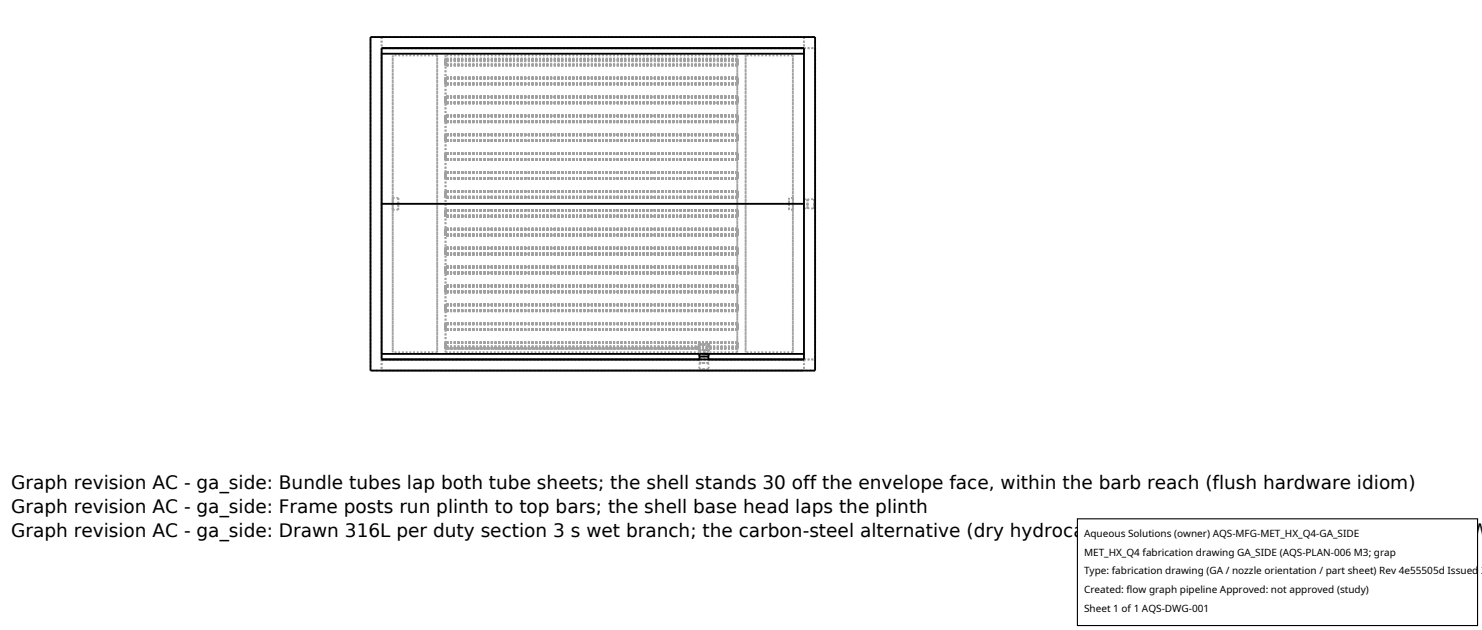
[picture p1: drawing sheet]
<svg xmlns="http://www.w3.org/2000/svg" width="212mm" height="90mm" viewBox="0 0 212 90" stroke-linecap="round" stroke-linejoin="round" font-family="sans-serif">
<defs><g id="words">
<g font-size="2.6">
<text x="1.6" y="69.8">Graph revision AC - ga_side: Bundle tubes lap both tube sheets; the shell stands 30 off the envelope face, within the barb reach (flush hardware idiom)</text>
<text x="1.6" y="73.3">Graph revision AC - ga_side: Frame posts run plinth to top bars; the shell base head laps the plinth</text>
<text x="1.6" y="76.7">Graph revision AC - ga_side: Drawn 316L per duty section 3 s wet branch; the carbon-steel alternative (dry hydrocarbon or dry gas stream) is a named hold, W</text>
</g>
<g font-size="1.4">
<text x="154.8" y="76.6">Aqueous Solutions (owner) AQS-MFG-MET_HX_Q4-GA_SIDE</text>
<text x="154.8" y="79.3">MET_HX_Q4 fabrication drawing GA_SIDE (AQS-PLAN-006 M3; grap</text>
<text x="154.8" y="82">Type: fabrication drawing (GA / nozzle orientation / part sheet) Rev 4e55505d Issued 2</text>
<text x="154.8" y="84.7">Created: flow graph pipeline Approved: not approved (study)</text>
<text x="154.8" y="87.4">Sheet 1 of 1 AQS-DWG-001</text>
</g>
</g></defs>
<g fill="none" stroke="#a0a0a0" stroke-width=".26" stroke-dasharray=".3 .3" stroke-linecap="butt">
<path d="M52.9 5.3h63.5M54.5 6.9v44.4M54.5 6.9h60.3M54.5 5.3h60.3M54.5 5.3v1.6M54.5 7.7v42.8M56.1 7.9v21.2M62.4 7.9v21.2M62.4 7.9h-6.3M63.6 11.6v.3M63.6 11.9v-.7M63.6 11.2v.4"/>
<path d="M63.6 17v.3M63.6 17.3v-.7M63.6 16.6v.4M63.6 14.3v.3M63.6 14.6v-.7M63.6 13.9v.4M63.6 8.7v-.1M63.6 8.7v.5M63.6 9.2v-.6M63.6 8.9v.3M63.6 9.2v-.7M63.6 8.5v.4"/>
<path d="M63.6 19.7v.3M63.6 19.3v.4M63.6 8.6v.1M63.6 8.6v.6M63.6 9.2v-.5M63.6 8.7v.6M63.6 9.3v-.8M63.6 8.5v-.6M63.6 7.9v.6M63.6 11.6v.4M63.6 12v-.9M63.6 11.1v.5"/>
<path d="M63.6 17v.4M63.6 17.4v-.9M63.6 16.5v.5M63.6 14.3v.4M63.6 14.7v-.9M63.6 13.8v.5M63.6 8.9v.4M63.6 9.3v-.9M63.6 8.4v.5M63.6 19.7v.4M63.6 19.2v.5M105.3 11.6v.3"/>
<path d="M105.3 11.9v-.7M105.3 11.2v.4M105.3 17v.3M105.3 17.3v-.7M105.3 16.6v.4M105.3 14.3v.3M105.3 14.6v-.7M105.3 13.9v.4M105.3 8.7v-.1M105.3 8.7v.5M105.3 9.2v-.6M105.3 8.6h-41.7"/>
<path d="M105.3 8.7h-41.7M105.3 8.9v.3M105.3 9.2v-.7M105.3 8.5v.4M105.3 19.7v.3M105.3 19.3v.4M105.3 8.6v.1M105.3 8.6v.6M105.3 9.2v-.5M105.3 8.7v40.8M105.3 8.5v.8M105.3 9.3v-.6"/>
<path d="M105.3 8.5v-.6M105.3 7.9v.6M105.3 8.7v.6M105.3 9.3v-.8M105.3 11.6v.4M105.3 12v-.9M105.3 11.1v.5M105.3 17v.4M105.3 17.4v-.9M105.3 16.5v.5M105.3 14.3v.4M105.3 14.7v-.9"/>
<path d="M105.3 13.8v.5M105.3 8.9v.4M105.3 9.3v-.9M105.3 8.4v.5M105.3 19.7v.4M105.3 19.2v.5M105.3 8.5h-41.7M105.3 11.2h-41.7M105.3 11.9h-41.7M105.3 16.6h-41.7M105.3 17.3h-41.7M105.3 13.9h-41.7"/>
<path d="M105.3 14.6h-41.7M105.3 9.2h-41.7M105.3 19.3h-41.7M105.3 9.3h-41.7M105.3 7.9h-41.7M105.3 11.1h-41.7M105.3 12h-41.7M105.3 16.5h-41.7M105.3 17.4h-41.7M105.3 13.8h-41.7M105.3 14.7h-41.7M105.3 8.4h-41.7"/>
<path d="M105.3 19.2h-41.7M106.5 7.9v21.2M113.2 7.9v21.2M113.2 7.9h-6.7M114.8 6.9v44.4M114.8 5.3v1.6M114.8 6.9h1.6M114.8 7.7v21.4M116.4 5.3v47.6M116.4 6.9v44.4M54.5 29.1v-21.4M56.1 29.1v21.2"/>
<path d="M56.1 29.1v.8M56.1 29.9v-1.6M56.1 28.3v.8M56.1 29.9h.8M56.1 28.3h.8M56.9 29.1v-.8M56.9 28.3v1.6M56.9 29.9v-.8M62.4 29.1v21.2M63.6 20v-.7M63.6 22.4v.3M63.6 22.7v-.7"/>
<path d="M63.6 22v.4M63.6 25.1v.3M63.6 25.4v-.7M63.6 24.7v.4M63.6 27.8v.3M63.6 28.1v-.7M63.6 27.4v.4M63.6 30.5v.3M63.6 30.8v-.7M63.6 30.1v.4M63.6 33.2v.3M63.6 33.5v-.7"/>
<path d="M63.6 32.8v.4M63.6 35.9v.3M63.6 36.2v-.7M63.6 35.5v.4M63.6 38.5v.4M63.6 38.9v-.7M63.6 38.2v.3M63.6 20.1v-.9M63.6 22.4v.4M63.6 22.8v-.9M63.6 21.9v.5M63.6 25.1v.4"/>
<path d="M63.6 25.5v-.9M63.6 24.6v.5M63.6 27.8v.4M63.6 28.2v-.9M63.6 27.3v.5M63.6 30.5v.4M63.6 30.9v-.9M63.6 30v.5M63.6 33.2v.4M63.6 33.6v-.9M63.6 32.7v.5M63.6 35.9v.4"/>
<path d="M63.6 36.3v-.9M63.6 35.4v.5M63.6 38.5v.5M63.6 39v-.9M63.6 38.1v.4M105.3 20v-.7M105.3 22.4v.3M105.3 22.7v-.7M105.3 22v.4M105.3 25.1v.3M105.3 25.4v-.7M105.3 24.7v.4"/>
<path d="M105.3 27.8v.3M105.3 28.1v-.7M105.3 27.4v.4M105.3 30.5v.3M105.3 30.8v-.7M105.3 30.1v.4M105.3 33.2v.3M105.3 33.5v-.7M105.3 32.8v.4M105.3 35.9v.3M105.3 36.2v-.7M105.3 35.5v.4"/>
<path d="M105.3 38.5v.4M105.3 38.9v-.7M105.3 38.2v.3M105.3 20.1v-.9M105.3 22.4v.4M105.3 22.8v-.9M105.3 21.9v.5M105.3 25.1v.4M105.3 25.5v-.9M105.3 24.6v.5M105.3 27.8v.4M105.3 28.2v-.9"/>
<path d="M105.3 27.3v.5M105.3 30.5v.4M105.3 30.9v-.9M105.3 30v.5M105.3 33.2v.4M105.3 33.6v-.9M105.3 32.7v.5M105.3 35.9v.4M105.3 36.3v-.9M105.3 35.4v.5M105.3 38.5v.5M105.3 39v-.9"/>
<path d="M105.3 38.1v.4M105.3 20h-41.7M105.3 22h-41.7M105.3 22.7h-41.7M105.3 24.7h-41.7M105.3 25.4h-41.7M105.3 27.4h-41.7M105.3 28.1h-41.7M105.3 30.1h-41.7M105.3 30.8h-41.7M105.3 32.8h-41.7M105.3 33.5h-41.7"/>
<path d="M105.3 35.5h-41.7M105.3 36.2h-41.7M105.3 38.2h-41.7M105.3 38.9h-41.7M105.3 20.1h-41.7M105.3 21.9h-41.7M105.3 22.8h-41.7M105.3 24.6h-41.7M105.3 25.5h-41.7M105.3 27.3h-41.7M105.3 28.2h-41.7M105.3 30h-41.7"/>
<path d="M105.3 30.9h-41.7M105.3 32.7h-41.7M105.3 33.6h-41.7M105.3 35.4h-41.7M105.3 36.3h-41.7M105.3 38.1h-41.7M105.3 39h-41.7M106.5 29.1v21.2M112.7 29.1v.8M112.7 29.9v-1.6M112.7 28.3v.8M113.2 29.1v21.2"/>
<path d="M113.2 29.1v-.8M113.2 28.3v1.6M113.2 29.9v-.8M113.2 28.3h-.5M113.2 29.9h-.5M114.8 29.1v21.4M114.8 29.1v.7M114.8 29.8v-1.3M114.8 28.5v.6M114.8 29.8h.5M114.8 28.5l.5-.1M115.3 29.1v.7"/>
<path d="M115.3 29.8v-1.4M115.3 28.4v.7M115.3 29.1v.6M115.3 29.7v-1.2M115.3 28.5v.6M115.3 29.7l1 .1M115.3 28.5l1-.1M116.3 29.1v.7M116.3 29.8v-1.4M116.3 28.4v.7M116.3 29.1v.6M116.3 29.7v-1.2"/>
<path d="M116.3 28.5v.6M116.4 29.1v.6M116.4 29.7v-1.2M116.4 28.5v.6M116.4 28.5h-.1M116.4 29.7h-.1M52.9 52.9v-47.6M54.5 51.3h60.3M54.5 52.9h60.3M54.5 51.3v1.6M54.5 50.5v-21.4M56.1 50.3v-42.4"/>
<path d="M62.4 50.3v-42.4M62.4 50.3h-6.3M63.6 41.2v.4M63.6 41.6v-.7M63.6 40.9v.3M63.6 43.9v.4M63.6 44.3v-.7M63.6 43.6v.3M63.6 46.6v.4M63.6 47v-.7M63.6 46.3v.3M63.6 49.6v-.6"/>
<path d="M63.6 49v.5M63.6 49.6v-.1M63.6 49.3v.4M63.6 49.7v-.7M63.6 49v.3M63.6 49.7v.6M63.6 50.3v-.6M63.6 49.5v-40.8M63.6 49.5v-.6M63.6 48.9v.8M63.6 49.7v-.8M63.6 48.9v.6"/>
<path d="M63.6 41.2v.5M63.6 41.7v-.9M63.6 40.8v.4M63.6 43.9v.5M63.6 44.4v-.9M63.6 43.5v.4M63.6 46.6v.5M63.6 47.1v-.9M63.6 46.2v.4M63.6 49.3v.5M63.6 49.8v-.9M63.6 48.9v.4"/>
<path d="M63.6 49.5v-.5M63.6 49v.6M63.6 49.5v.1M99.7 49.7l.1-.5M99.7 49.2h.1M99.7 49.8l.1-.6M99.7 50h1.7M99.7 49.7h-36.1M99.7 49.7v-.5M99.7 49.8h-36.1M99.7 50v-.2M99.8 49.2v.1"/>
<path d="M99.8 49.2h-.1M99.8 49.3l-.1 .4M99.8 49.2h1.5M99.8 49.3l-.1 .5M99.9 50.9h1.3M99.9 51.8h1.3M99.9 52.8h1.3M99.9 51.3h1.3M99.9 51.3v.5M99.9 50.3h.6M99.9 50.3h-36.3M99.9 52.9h1.3"/>
<path d="M99.9 50h1.3M99.9 51.8v1M99.9 52.9v-.1M99.9 50v.3M100.3 50.5h-.4M100.5 50.9h-.6M100.5 51.8h-.6M100.5 52.8h-.6M100.5 52.9h-.6M100.5 50.3h.7M100.5 50h-.6M100.5 50h-.8"/>
<path d="M100.5 49.2h-.7M100.6 50.5h-.1M101.2 50.9h-.7M101.2 51.8h-.7M101.2 52.8h-.7M101.2 52.9h-.7M101.2 50h-.7M101.2 51.8v1M101.2 52.9v-.1M101.2 50v.3M101.2 50.3h-1.3M101.2 51.3v.5"/>
<path d="M101.2 49.3l.2 .5M101.3 49.2h-1.5M101.3 49.2l-.1 .1M101.3 49.2h-.8M101.3 49.3l.1 .4M101.3 49.2v.1M101.3 49.2h.1M101.4 49.7l-.1-.5M101.4 49.2h-.1M101.4 49.8l-.1-.6M101.4 50h-.9M101.4 49.7v-.5"/>
<path d="M101.4 50v-.2M105.3 41.2v.4M105.3 41.6v-.7M105.3 40.9v.3M105.3 43.9v.4M105.3 44.3v-.7M105.3 43.6v.3M105.3 46.6v.4M105.3 47v-.7M105.3 46.3v.3M105.3 49.6v-.6M105.3 49v.5"/>
<path d="M105.3 49.6v-.1M105.3 49.5h-41.7M105.3 49.6h-41.7M105.3 49.3v.4M105.3 49.7v-.7M105.3 49v.3M105.3 49.7h-41.7M105.3 49.7v.6M105.3 50.3v-.6M105.3 49.7v-.8M105.3 48.9v.6M105.3 49.5v-.6"/>
<path d="M105.3 48.9v.8M105.3 49.5v-40.8M105.3 41.2v.5M105.3 41.7v-.9M105.3 40.8v.4M105.3 43.9v.5M105.3 44.4v-.9M105.3 43.5v.4M105.3 46.6v.5M105.3 47.1v-.9M105.3 46.2v.4M105.3 49.3v.5"/>
<path d="M105.3 49.8v-.9M105.3 48.9v.4M105.3 49.5v-.5M105.3 49v.6M105.3 49.5v.1M105.3 40.9h-41.7M105.3 41.6h-41.7M105.3 43.6h-41.7M105.3 44.3h-41.7M105.3 46.3h-41.7M105.3 47h-41.7M105.3 49h-41.7"/>
<path d="M105.3 49.7h-3.9M105.3 50.3h-4.1M105.3 48.9h-41.7M105.3 40.8h-41.7M105.3 41.7h-41.7M105.3 43.5h-41.7M105.3 44.4h-41.7M105.3 46.2h-41.7M105.3 47.1h-41.7M105.3 49.8h-41.7M105.3 49.8h-3.9M106.5 50.3v-42.4"/>
<path d="M113.2 50.3v-42.4M113.2 50.3h-6.7M114.8 51.3v-44.4M114.8 51.3v1.6M114.8 51.3h1.6M114.8 50.5v-42.8M116.4 52.9h-63.5"/>
</g>
<g fill="none" stroke="#000" stroke-width=".26">
<path d="M52.9 5.3h63.5v47.6h-63.5zM54.5 6.9h60.3v44.4h-60.3zM54.5 7.7h60.3M54.5 29.1h60.3M54.5 50.5h45.4M99.9 50.5v.4h1.3v-.4M99.9 50.9v.4M100.5 50.5h-.2M100.5 50.5h.7M100.5 50.5h-.6M100.6 50.5h.6M101.2 50.9v.4"/>
<path d="M101.2 50.5h13.6"/>
</g>
<path d="M153.9 74.1h57.1v15.2h-57.1z" fill="#fff" stroke="#000" stroke-width=".16"/>
<use href="#words"/>
</svg>
